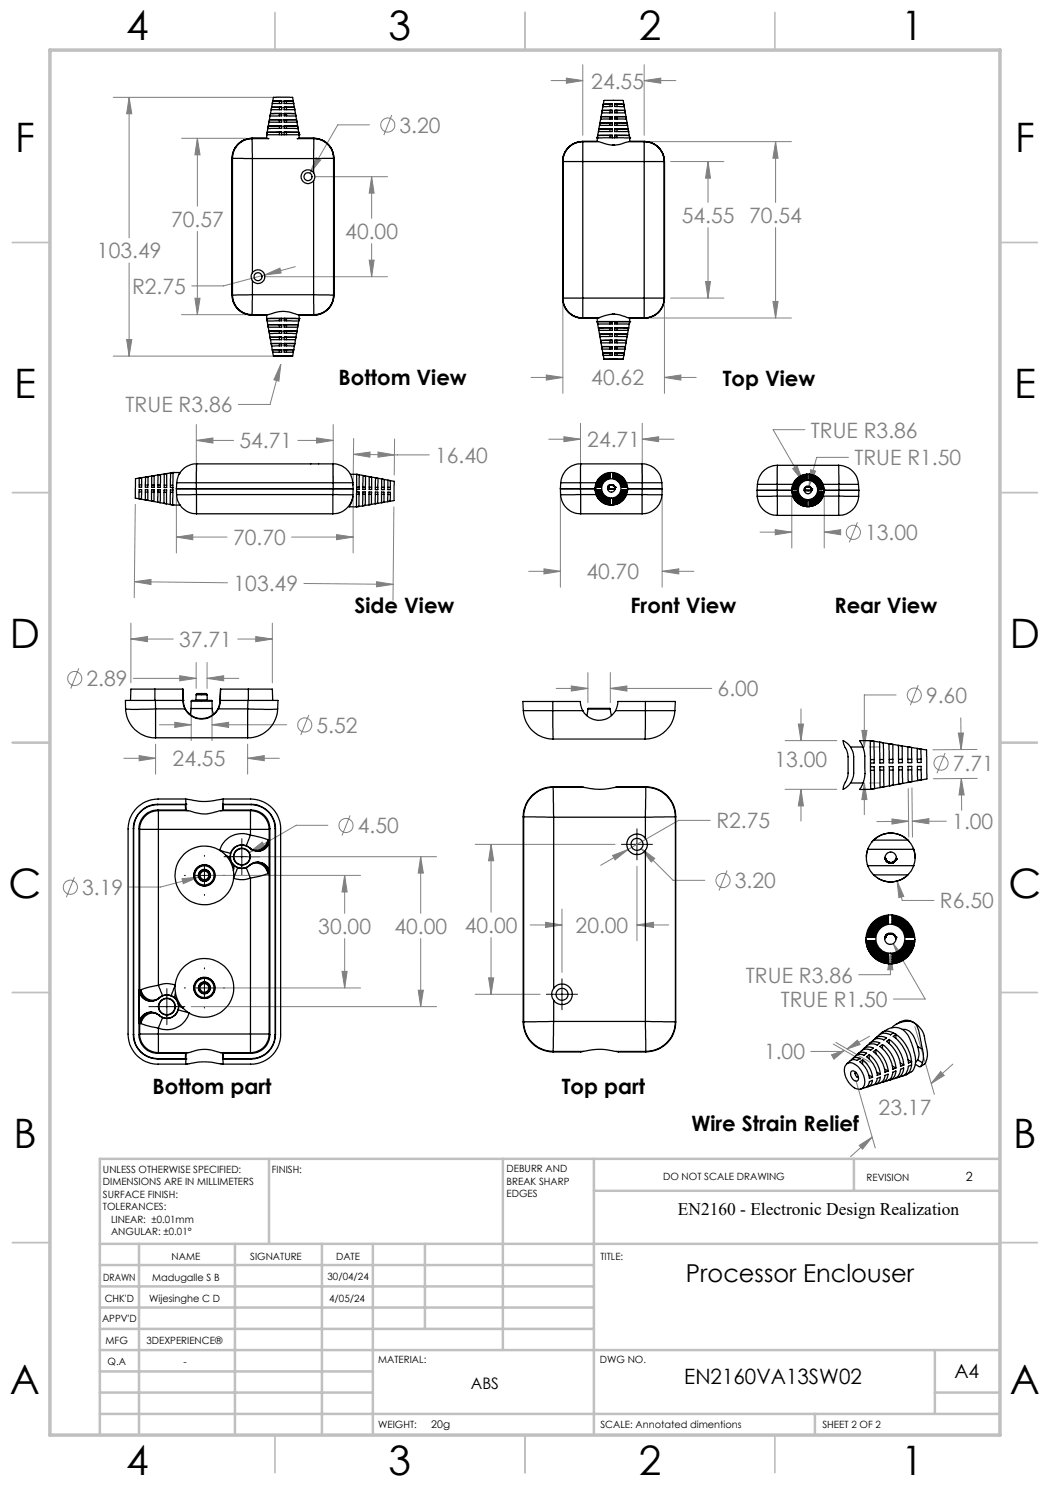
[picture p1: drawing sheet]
<svg xmlns="http://www.w3.org/2000/svg" width="210mm" height="297mm" viewBox="0 0 210 297" stroke-linecap="round" stroke-linejoin="round" font-family="sans-serif">
<defs><g id="words">
<g font-size="8.1">
<text x="25.2" y="8">4</text>
<text x="77.7" y="8">3</text>
<text x="127.7" y="8">2</text>
<text x="180.2" y="8">1</text>
<text x="3" y="30.4">F</text>
<text x="203" y="30.4">F</text>
<text x="2.8" y="79.6">E</text>
<text x="202.8" y="79.6">E</text>
<text x="2" y="129.6">D</text>
<text x="202" y="129.6">D</text>
<text x="1.7" y="179.6">C</text>
<text x="201.7" y="179.6">C</text>
<text x="2.7" y="229.6">B</text>
<text x="202.7" y="229.6">B</text>
<text x="2" y="278.9">A</text>
<text x="202" y="278.9">A</text>
<text x="25.2" y="295">4</text>
<text x="77.7" y="295">3</text>
<text x="127.7" y="295">2</text>
<text x="180.2" y="295">1</text>
</g>
<text font-size="4.9" x="137.2" y="256.4">Processor Enclouser</text>
<g font-size="4.2" fill="#808080">
<text x="118.3" y="17.7">24.55</text>
<text x="79.9" y="26.5">3.20</text>
<text x="34.2" y="45.3">70.57</text>
<text x="69.1" y="47.8">40.00</text>
<text x="136.3" y="44.6">54.55 70.54</text>
<text x="19.4" y="51.7">103.49</text>
<text x="26.4" y="58.8">R2.75</text>
<text x="118.3" y="77.1">40.62</text>
<text x="25.1" y="82.5">TRUE R3.86</text>
<text x="47.9" y="89.7">54.71</text>
<text x="117.5" y="89.4">24.71</text>
<text x="162.2" y="87.5">TRUE R3.86</text>
<text x="87" y="92.6">16.40</text>
<text x="170.9" y="93.1">TRUE R1.50</text>
<text x="46.6" y="109">70.70</text>
<text x="173" y="108">13.00</text>
<text x="46.7" y="118.2">103.49</text>
<text x="117.3" y="115.9">40.70</text>
<text x="35.8" y="129.4">37.71</text>
<text x="17.3" y="137.2">2.89</text>
<text x="143.5" y="139.3">6.00</text>
<text x="185.2" y="140.6">9.60</text>
<text x="63.3" y="146.5">5.52</text>
<text x="34.5" y="153.2">24.55</text>
<text x="154.9" y="153.3">13.00</text>
<text x="190.6" y="154.2">7.71</text>
<text x="71.5" y="166.6">4.50</text>
<text x="143.3" y="165.6">R2.75</text>
<text x="190.5" y="165.8">1.00</text>
<text x="16.4" y="179">3.19</text>
<text x="146.9" y="177.6">3.20</text>
<text x="188" y="181.7">R6.50</text>
<text x="63.7" y="186.8">30.00</text>
<text x="78.9" y="186.8">40.00</text>
<text x="93" y="186.6">40.00</text>
<text x="115.1" y="186.6">20.00</text>
<text x="149.2" y="196.5">TRUE R3.86</text>
<text x="156.2" y="201.4">TRUE R1.50</text>
<text x="152.8" y="211.9">1.00</text>
<text x="175.7" y="223.1">23.17</text>
</g>
<g font-size="4.2">
<text x="67.7" y="76.9">Bottom View</text>
<text x="144.5" y="77.1">Top View</text>
<text x="70.9" y="122.5">Side View</text>
<text x="126.1" y="122.5">Front View</text>
<text x="166.9" y="122.5">Rear View</text>
<text x="30.5" y="218.8">Bottom part</text>
<text x="112.3" y="218.8">Top part</text>
<text x="138.3" y="226.3">Wire Strain Relief</text>
<text x="136.9" y="276.8">EN2160VA13SW02</text>
</g>
<text font-size="3.9" x="190.9" y="275.5">A4</text>
<text font-size="3.5" x="135.6" y="242.9">EN2160 - Electronic Design Realization</text>
<text font-size="3.2" x="94.2" y="277.9">ABS</text>
<text font-size="2.5" x="193.2" y="236.1">2</text>
<text font-size="2.1" x="86.3" y="285.6">20g</text>
<g font-size="2">
<text x="20.6" y="234.6">UNLESS OTHERWISE SPECIFIED:</text>
<text x="20.6" y="237.1">DIMENSIONS ARE IN MILLIMETERS</text>
<text x="20.6" y="239.6">SURFACE FINISH:</text>
<text x="54.4" y="234.6">FINISH:</text>
<text x="101.3" y="234.5">DEBURR AND</text>
<text x="101.3" y="237">BREAK SHARP</text>
<text x="101.3" y="239.5">EDGES</text>
<text x="132.6" y="236">DO NOT SCALE DRAWING</text>
<text x="173.3" y="236.2">REVISION</text>
<text x="20.6" y="242.1">TOLERANCES:</text>
<text x="22.2" y="244.6">LINEAR: ±0.01mm</text>
<text x="22.2" y="247.1">ANGULAR: ±0.01°</text>
<text x="34.3" y="252">NAME</text>
<text x="50" y="251.9">SIGNATURE</text>
<text x="67.2" y="251.9">DATE</text>
<text x="120.1" y="251.9">TITLE:</text>
<text x="20.6" y="256.1">DRAWN</text>
<text x="30.4" y="256.1">Madugalle S B</text>
<text x="65.5" y="255.9">30/04/24</text>
<text x="20.9" y="260.3">CHK'D</text>
<text x="29.8" y="260.3">Wijesinghe C D</text>
<text x="65.8" y="260.3">4/05/24</text>
<text x="20.4" y="264.4">APPV'D</text>
<text x="21.1" y="268.8">MFG</text>
<text x="29.3" y="268.8">3DEXPERIENCE®</text>
<text x="21.5" y="273">Q.A</text>
<text x="36.7" y="273">-</text>
<text x="75.6" y="272.5">MATERIAL:</text>
<text x="120" y="272.5">DWG NO.</text>
<text x="75.6" y="285.5">WEIGHT:</text>
<text x="120.1" y="285.6">SCALE: Annotated dimentions</text>
<text x="164.5" y="285.6">SHEET 2 OF 2</text>
</g>
</g></defs>
<g fill="none" stroke="#808080" stroke-width=".2">
<path d="M22.6 19.5h33.5M25.8 19.5l.6 3.3h-1.1zM25.8 19.5v28.1M110.2 16.1h6.4M113.3 15.6l3.3 .5-3.3 .5zM116.6 12.9v14.2M128.8 16.1l3.4-.5v1zM128.8 12.9v14.2M128.8 16.1h6.4M36.3 27.7h12.8M39.5 27.7l.5 3.3h-1zM39.5 27.7v13.5"/>
<path d="M62.9 35.3h14.6M63.2 31.5l.9 .5-2.1 2.6zM73.9 25h-6.3l-5.6 9.6M74.3 35.3l.5 3.3h-1zM74.3 35.3v8.4M78.4 23l-1.6 4M130.1 28.3h28.2M134.1 32.3h10.7M141.6 32.3l.5 3.3h-1zM141.6 32.3v8.2M155.1 28.3l.5 3.3h-1zM155.1 28.3v12.2"/>
<path d="M25.8 52.6v18.6M39 59.7h1l-.5 3.2zM39.5 46.3v16.6M52.9 55.3h24.6M52.9 55l3.1-1.4 .2 1zM52.9 55l-8.2 2.2h-6.4M59.1 53.3l-6.2 1.7M73.8 52h1l-.5 3.3zM74.3 48.7v6.6M134.1 59.6h10.7M141.1 56.3h1l-.5 3.3zM141.6 45.5v14.1"/>
<path d="M155.1 45.5v18.1M22.6 71.2h32.7M25.3 67.9h1.1l-.6 3.3zM36.3 62.9h12.8M56.2 72.9l-.4 3.3-1-.3zM56.2 72.9l-2.2 8h-6.3M106.2 75.5h6.4M109.3 75l3.3 .5-3.3 .5zM112.6 60.9v17.8M130.1 63.6h28.2M132.9 75.5l3.3-.5v1zM132.9 60.9v17.8"/>
<path d="M132.9 75.5h6.3M154.6 60.3h1l-.5 3.3zM35.3 99v11.6M39.3 88.1l3.3-.5v1zM39.3 84.9v11.6M39.3 88.1h7.4M59.6 88.1h7M63.3 87.6l3.3 .5-3.3 .5zM66.6 84.9v11.6M70.6 99v11.6M70.7 90.9l3.3-.5v1zM70.7 90.9l8.2 .1"/>
<path d="M70.7 87.7l-.1 8.8M75.6 90.4l3.3 .6-3.3 .4zM78.9 91h7M78.9 87.8l-.1 7.2M109.7 87.8h6.4M112.1 99v18.4M112.8 87.3l3.3 .5-3.3 .5zM116.1 84.7v11.8M128.4 87.8l3.3-.5v1zM128.4 84.7v11.8M128.4 87.8h6.4M132.4 99v18.4"/>
<path d="M158.4 99.3v10.3M158.5 93.7l.9-.5 1.2 3.1zM161 85.9h-6.4l6 10.4M162.1 93.9l1 .3-1.3 3.1zM164.9 99.3v10.3M169.7 91.5h-6.4l-1.5 5.8M26.9 116.3l3.3-.4v1zM26.9 116.3l18.6 .3M27.1 100.9l-.3 18.6M35.3 107.4l3.3-.5v1zM35.3 107.4h10.1M58.3 107.4h12.3"/>
<path d="M60.8 116.7l17.8 .2M67.3 106.9l3.3 .5-3.3 .5zM75.3 116.3l3.3 .6-3.3 .5zM78.8 101.4l-.2 18.6M105.7 114.3h6.4M108.8 113.8l3.3 .5-3.3 .5zM132.4 114.3l3.3-.5v1zM132.4 114.3h6.4M152 106.4h6.4M155 105.9l3.4 .5-3.4 .6zM164.9 106.4l3.2-.5v1.1zM164.9 106.4h2.1"/>
<path d="M171.5 104.5l-1.6 4M15.8 133.7l-1.7 4M26.2 127.8l3.3-.5v1zM26.2 124.6v12M26.2 127.8h8.4M26.7 135.7h12.5M35.9 135.1l3.3 .6-3.3 .5zM39.2 132.5v5.2M41.4 135.7l3.3-.6v1.1zM41.4 132.5v5.2M41.4 135.7h6.4M47.6 127.8h6.9"/>
<path d="M51.2 127.3l3.3 .5-3.3 .5zM54.5 124.6v12M111.2 137.7h6.4M114.3 137.2l3.3 .5-3.3 .5zM117.6 134.5v6M122.1 137.7l3.3-.5v1zM122.1 134.5v6M122.1 137.7h20.2M179.2 139h-6.3v10.4M183.7 137l-1.6 4M24.8 151.7h6.3M27.8 151.1l3.3 .6-3.3 .4z"/>
<path d="M31.1 148.8v6M31.9 145h6.3M35 144.5l3.2 .5-3.2 .5zM38.2 141.5v6.6M42.4 145l3.3-.5v1zM42.4 141.5v6.6M42.4 145h14.9M49.5 151.7l3.3-.6v1zM49.5 148.8v6M49.5 151.7h6.4M61.8 143l-1.7 4M157 148.1h10.4"/>
<path d="M157 157.9h10.4M159.7 144.8h1l-.5 3.3zM160.2 157.9l.5 3.3h-1zM160.2 141.8v6.3M160.2 157.9v6.3M172.4 146.1h1l-.5 3.3zM172.9 156.6l.5 3.3h-1zM172.9 156.6v6.3M173.8 149.4h2.2M173.9 156.6h2.1M181.6 157.7l.2 9.7M182.4 157.6l.1 9.8"/>
<path d="M189 150.6l-1.6 4.1M191.7 146.6h1l-.5 3.3zM192.2 143.6v6.3M192.3 155.7l.5 3.3h-1zM192.3 155.7v6.4M195.4 149.9l-8.8 .1M195.4 155.7h-8.7M14.9 175.4l-1.6 4.1M36.4 175.8l3.3-.4-3 1.3zM39.7 175.4l-7.6 2h-6.3M42.2 175.1h29.9M49.6 171.3h37.7"/>
<path d="M49.8 170.5l2.7-2.1 .5 .9zM65.6 165.1h-6.4l-9.4 5.4M68.9 175.1l.5 3.3h-1zM68.9 175.1v7.6M70 163.1l-1.6 4M84.1 171.3l.6 3.3h-1.1zM84.1 171.3v11.4M95 168.9h28M98.2 168.9l.5 3.3h-1zM98.2 168.9v13.6M122.5 171.1l3.1-1.2-2.6 2.1zM127.4 173.2v15"/>
<path d="M128.3 169.7l2.7 2-.8 .7zM128.3 169.7l6.3 6.4h6.4M142.1 164.1h-6.4l-15.6 9M145.4 174.1l-1.6 4M174.1 174.2a4.9 4.9 0 0 0 7.7 .6M178.4 163.8l3.3 .4-3.3 .6zM179.4 176.2l1.4 3.1-1 .2zM179.4 176.2l1 3.9h6.4M181.7 164.2l-6.3 .1M182.5 164.2l3.3-.5v1zM182.5 164.2h6.8M42.2 197.6h29.9"/>
<path d="M68.4 194.3h1l-.5 3.3zM68.9 187.7v9.9M83.6 198h1.1l-.6 3.3zM84.1 187.7v13.6M95 198.9h13M97.7 195.6h1l-.5 3.3zM98.2 187.5v11.4M106 185h6.4M109.1 184.5l3.3 .5-3.3 .5zM112.4 181.8v12.7M127.4 185l3.3-.5v1zM127.4 185h6.3"/>
<path d="M178.1 190.6l.5 3.4h-1zM178.1 190.6v4.3h-6.4M178.6 188.7l2.1 2.6-.9 .5zM178.6 188.7l6.4 11.1h-6.3M38.2 201.3h49.1M166.3 211l2.6-.9-2.1 1.7zM166.7 208.8l6.8 3.9M167.2 208.5l6.8 3.9M168.9 210.1l-.4 .2h-6.3M169.4 209.8l2.1-1.8 .5 .9zM171.2 216l3.8 13.6M173.9 207.3l-4.5 2.5"/>
<path d="M183 205.3l3.9 13.6M188.1 214.3l.7 .8-2.6 1.6zM190.6 212.8l-4.4 3.9M171.8 229.1l2.6-1.7-1.9 2.4zM174.4 227.4l-4.3 3.9"/>
<circle cx="77.6" cy="25" r="1.4"/>
<circle cx="170.7" cy="106.5" r="1.41"/>
<circle cx="15" cy="135.7" r="1.41"/>
<circle cx="182.8" cy="139" r="1.41"/>
<circle cx="61" cy="145" r="1.41"/>
<circle cx="188.2" cy="152.6" r="1.41"/>
<circle cx="14.1" cy="177.5" r="1.41"/>
<circle cx="69.2" cy="165.1" r="1.41"/>
<circle cx="144.6" cy="176.1" r="1.41"/>
</g>
<g fill="none" stroke="#000" stroke-width=".2">
<path d="M36.9 175.1h.2M39 175.1h3.8M40.9 171.1v.2M40.9 173.2v3.8M40.9 178.9v.2M44.7 175.1h.2M44.8 171.3h7.2M48.4 167.7v7.2M124.3 168.9h6.2M127.4 165.8v6.2M33.4 197.7v7.2M36.9 197.6h.2"/>
<path d="M39 197.6h3.8M40.9 193.6v.2M40.9 195.7v3.8M44.7 197.6h.2M109.3 198.9h6.2M112.4 195.8v6.2M29.8 201.3h7.2M40.9 201.4v.2"/>
</g>
<g fill="none" stroke="#c0c0c0" stroke-width=".35">
<path d="M55 2.5v7.5M105 2.5v7.5M155 2.5v7.5M2.5 48.5h7.5M200 48.5h7.5M2.5 98.5h7.5M200 98.5h7.5M2.5 148.5h7.5M200 148.5h7.5M2.5 198.5h7.5M200 198.5h7.5M2.5 248.5h7.5"/>
<path d="M200 248.5h7.5M55 287v7.5M105 287v7.5M155 287v7.5"/>
</g>
<g fill="none" stroke="#c0c0c0" stroke-width=".5">
<path d="M53.8 231.8v17M100.6 231.8v38.2M118.8 231.8v55.2M118.8 238.2h81.2M170.8 231.8v6.4M200 231.8h-180v55.2M20 248.8h180M20 257.3h98.8M20 253h98.8M27.8 248.8v38.2M47 248.8v38.2M64.4 248.8v38.2"/>
<path d="M74.6 248.8v38.2M85 248.8v17M20 265.8h98.8M20 261.5h98.8M20 278.5h54.6M20 274.3h54.6M20 270h180M187 278.5h13M187 270v12.8M20 282.8h180M163 282.8v4.2"/>
</g>
<path d="M10 10h190v277h-190z" fill="none" stroke="#c0c0c0" stroke-width=".7"/>
<path d="M27.8 151.1l3.3 .6-3.3 .4zM49.5 151.7l3.3-.6v1zM51.2 127.3l3.3 .5-3.3 .5zM26.2 127.8l3.3-.5v1zM35.9 135.1l3.3 .6-3.3 .5zM41.4 135.7l3.3-.6v1.1zM35 144.5l3.2 .5-3.2 .5zM42.4 145l3.3-.5v1zM25.8 19.5l.6 3.3h-1.1zM25.3 67.9h1.1l-.6 3.3zM39.5 27.7l.5 3.3h-1zM39 59.7h1l-.5 3.2zM63.2 31.5l-1.2 3.1 2.1-2.6zM52.9 55l3.3-.4-.2-1zM74.3 35.3l.5 3.3h-1zM73.8 52h1l-.5 3.3zM56.2 72.9l-1.4 3 1 .3zM39.3 88.1l3.3-.5v1zM63.3 87.6l3.3 .5-3.3 .5zM35.3 107.4l3.3-.5v1zM67.3 106.9l3.3 .5-3.3 .5zM70.7 90.9l3.3-.5v1zM75.6 90.4l3.3 .6-3.3 .4zM26.9 116.3l3.3-.4v1zM75.3 116.3l3.3 .6-3.3 .5zM154.6 60.3h1l-.5 3.3zM155.1 28.3l.5 3.3h-1zM141.6 32.3l.5 3.3h-1zM141.1 56.3h1l-.5 3.3zM128.8 16.1l3.4-.5v1zM113.3 15.6l3.3 .5-3.3 .5zM109.3 75l3.3 .5-3.3 .5zM132.9 75.5l3.3-.5v1zM108.8 113.8l3.3 .5-3.3 .5zM132.4 114.3l3.3-.5v1zM112.8 87.3l3.3 .5-3.3 .5zM128.4 87.8l3.3-.5v1zM155 105.9l3.4 .5-3.4 .6zM164.9 106.4l3.2-.5v1.1zM162.1 93.9l-.3 3.4 1.3-3.1zM158.5 93.7l2.1 2.6-1.2-3.1zM68.9 175.1l.5 3.3h-1zM68.4 194.3h1l-.5 3.3zM84.1 171.3l.6 3.3h-1.1zM83.6 198h1.1l-.6 3.3zM49.8 170.5l3.2-1.2-.5-.9zM36.4 175.8l.3 .9 3-1.3zM122.5 171.1l.5 .9 2.6-2.1zM128.3 169.7l1.9 2.7 .8-.7zM109.1 184.5l3.3 .5-3.3 .5zM127.4 185l3.3-.5v1zM98.2 168.9l.5 3.3h-1zM97.7 195.6h1l-.5 3.3zM114.3 137.2l3.3 .5-3.3 .5zM122.1 137.7l3.3-.5v1zM159.7 144.8h1l-.5 3.3zM160.2 157.9l.5 3.3h-1zM172.4 146.1h1l-.5 3.3zM172.9 156.6l.5 3.3h-1zM192.3 155.7l.5 3.3h-1zM191.7 146.6h1l-.5 3.3zM178.4 163.8l3.3 .4-3.3 .6zM182.5 164.2l3.3-.5v1zM179.4 176.2l.4 3.3 1-.2zM178.6 188.7l1.2 3.1 .9-.5zM178.1 190.6l-.5 3.4h1zM188.1 214.3l.7 .8-2.6 1.6zM171.8 229.1l2.6-1.7-1.9 2.4zM169.4 209.8l2.1-1.8 .5 .9zM166.3 211l2.6-.9-2.1 1.7z" fill="#808080"/>
<g fill="none" stroke="#000" stroke-width=".25">
<path d="M46.4 31.7h.1M46.4 31.7v27.3M46.5 31.7h4M46.5 31.7v27.3M50.4 27.7l.1 4M50.4 27.7a3.9 3.9 0 0 0-3.9 4M50.4 27.7a4 4 0 0 0-4 4M50.4 27.7h.1M50.4 27.7h3M50.5 31.7v22.8M50.5 31.7h12.2M53.3 26.9h.1"/>
<path d="M53.3 26.9l1.4-7.4 .7-.1 3.1 .1 1.3 7.4M53.3 26.9v.8M53.4 26.9h2.9M53.4 26.5l2.9-.1v.5M53.4 26.5v.4M53.4 26.5h2.5M53.6 27.7h.2h-3.4M53.7 25.2h2.2M53.9 24l-.1 .5 2.5-.1v-.4M53.9 24h2.4M53.9 24h2M54.1 22.7h1.8"/>
<path d="M54.3 21.4v.6l2-.1v-.5M54.3 21.4h2M54.3 21.4h1.6M54.5 20.2v.5h1.8v-.5M54.5 20.2h1.8M54.5 20.2h1.4M55.9 26.5h.4M55.9 20.2h.4M55.9 24h.4h-.4M55.9 25.3h.4M55.9 21.5h.4zM55.9 22.8h.4"/>
<path d="M55.9 25.2h.4M55.9 24h.4M55.9 22.7h.4M55.9 21.4h.4M55.9 20.2v.5M55.9 21.4v.5M55.9 22.7v.5M55.9 24v.4M55.9 25.2v.5M55.9 26.5v.4M56.3 26.9h.5M56.3 22.7v.5h-.9h-1.4l.1-.5"/>
<path d="M56.3 22.7h-2.2M56.3 25.2v.5h-2.7l.1-.5M56.3 25.2h-2.6M56.8 26.9h3M56.8 22.8h.5M56.8 21.5h.5zM56.8 25.3h.5M56.8 20.2h.5M56.8 26.5h.5M56.8 25.2v.5h2.8l-.1-.5M56.8 25.2h2.7M56.8 22.7v.5h1h1.4l-.1-.5"/>
<path d="M56.8 22.7h2.3M56.8 24v.4l2.6 .1-.1-.5M56.8 24h2.5M56.8 20.2v.5h1.9l-.1-.5M56.8 20.2h1.8M56.8 21.4v.5l2.1 .1v-.6M56.8 21.4h2.1M56.8 26.5h.5zM56.8 25.2h.5M56.8 24h.5M56.8 22.7h.5M56.8 21.4h.5"/>
<path d="M57.3 24h-.5h.5M57.3 26.5h2.5M57.3 25.2h2.2M57.3 24h2M57.3 22.7h1.8M57.3 21.4h1.6M57.3 20.2h1.3M57.3 20.2v.5M57.3 21.4v.5M57.3 22.7v.5M57.3 24v.4M57.3 25.2v.5"/>
<path d="M57.3 26.5v.4M59.4 27.7h3.4M59.6 27.7h.1M59.6 27.7h-.1M59.8 26.5l-3-.1v.5M59.8 26.5v.4M59.8 26.9h.1M59.8 26.9v.8h3M62.7 34.5a1.38 1.38 0 0 0-2-.2 1.38 1.38 0 0 0 0 2.1 1.38 1.38 0 0 0 2-.3M62.7 34.5l.3 .8-.3 .8M62.7 31.7v2.8M62.7 36.1v22.8"/>
<path d="M62.8 27.7l-.1 4M62.8 27.7a4 4 0 0 1 3.9 4M62.8 27.7a4 4 0 0 1 4 4M62.8 27.7h.1M66.7 31.7h-4M66.7 31.7h.1M66.7 31.7v27.3M66.8 31.7v27.3M112.5 32.3v27.4M112.5 32.3h.1M112.6 32.3h4M116.5 28.3h3.2l2.8 .7"/>
<path d="M116.5 28.3a4 4 0 0 0-4 4M116.5 28.3h.1M116.6 28.3v4M116.6 28.3a4 4 0 0 0-4 4M116.6 32.3v27.3M116.6 32.3h12.2M119.5 27.6h.1M119.5 27.6l1.4-7.5h3.7l1.3 7.5M119.5 27.6v.7M119.6 27.1h2.8v.4M119.6 27.1l-.1 .5M119.6 27.1h2.4"/>
<path d="M119.8 25.8l-.1 .5h2.7v-.5M119.8 25.8h2.6M119.8 25.8h2.2M120 24.6l2.4-.1v.6h-2.5zM120 24.6h2M120.2 23.4l2.2-.1v.5h-2.3zM120.2 23.4h1.8M120.4 22.1l-.1 .5h2.1v-.5M120.4 22.1h2M120.4 22.1h1.6M120.6 20.8h1.8v.5h-1.8zM120.6 20.8h1.4"/>
<path d="M122 27.1h.4M122 25.9h.4zM122 23.4h.4zM122 24.6h.4zM122 20.8h.4zM122 22.1h.4M122 25.8h.4M122 20.8v.5M122 22.1v.5M122 23.4v.4M122 24.6v.5M122 25.8v.5"/>
<path d="M122 27.1v.4M122.4 27.5l-2.9 .1M122.4 27.5h.5M122.5 29h.4M122.9 27.5l3 .1M122.9 23.4h.5zM122.9 22.1h.5M122.9 25.9h.5zM122.9 24.6h.5zM122.9 20.8h.5zM122.9 27.1h.5M122.9 20.8h1.8l.1 .5h-1.9z"/>
<path d="M122.9 24.5l2.5 .1 .1 .5h-2.6zM122.9 25.8v.5h2.8l-.1-.5M122.9 25.8h2.7M122.9 22.1v.5h2.2l-.1-.5M122.9 22.1h2.1M122.9 23.3h2.2l.1 .1 .1 .4h-2.4zM122.9 25.8h.5M123.4 20.8v.5M123.4 22.1v.5M123.4 23.4v.4M123.4 24.6v.5M123.4 25.8v.5"/>
<path d="M123.4 27.1v.4M123.4 27.1h2.5M123.4 25.8h2.2M123.4 24.6h2M123.4 23.4h1.8M123.4 22.1h1.6M123.4 20.8h1.3M125.9 27.1h-3v.4M125.9 27.1v.5M125.9 27.6h.1M125.9 27.6v.7M128.8 32.3h4.1"/>
<path d="M128.8 28.3v4M128.8 28.3a4 4 0 0 1 4.1 4M128.8 32.3v27.3M128.9 28.3h-3.1l-1.9 .6-1 .1M128.9 28.3a4 4 0 0 1 4 4M128.9 28.3h-.1M132.9 32.3v27.3M132.9 32.3v27.4M132.9 32.3h.1M46.4 59a4 4 0 0 0 4 4M46.4 59h.1M46.5 59a3.9 3.9 0 0 0 3.9 3.9"/>
<path d="M50.5 54.5a1.36 1.36 0 0 1 2-.2 1.36 1.36 0 0 1 0 2 1.36 1.36 0 0 1-2-.2M50.5 58.9l-.1 4M50.5 58.9l-4 .1M50.5 54.5l-.3 .7 .3 .9M50.5 56.1v2.8M50.5 58.9h12.2M62.7 58.9l.1 4M62.7 58.9l4 .1M66.7 59a3.9 3.9 0 0 1-3.9 3.9M66.7 59h.1M66.8 59a4 4 0 0 1-4 4M112.5 59.7a4 4 0 0 0 4 3.9"/>
<path d="M112.6 59.6h4M112.6 59.6a4 4 0 0 0 4 4M112.6 59.6l-.1 .1M116.6 59.6v4M116.6 59.6h12.2M128.8 59.6h4.1M128.8 59.6v4M132.9 59.6a4.1 4.1 0 0 1-4.1 4M132.9 59.6v.1M132.9 59.7a4 4 0 0 1-4 3.9M50.4 62.9h3.4a6.8 6.8 0 0 1 5.8 0h3.2M50.4 63h2.9v.7"/>
<path d="M50.4 62.9v.1M53.3 63.7l1.4 7.5M53.3 63.7h2.6M53.4 63.7h2.9v.5h-2.9zM53.6 64.9h2.7M53.6 64.9l.1 .6 2.6-.1v-.5M53.6 64.9h2.3M53.8 66.2h2.1M54 67.4h2.3M54 67.4l.1 .5h2.2v-.5M54 67.4h1.9M54.3 68.7h1.6"/>
<path d="M54.5 70h1.8M54.5 70v.4h1.8v-.4M54.5 70h1.4M54.7 71.2h3.8zM55.8 71.2h1.6zM55.9 63.7h.4M55.9 67.4l.4 .1h-.4M55.9 68.7h.4M55.9 65h.4zM55.9 66.2h.4M55.9 70h.4M55.9 64.9h.4"/>
<path d="M55.9 67.4h.4M55.9 63.7v.5M55.9 64.9v.5M55.9 66.2v.5M55.9 67.4v.5M55.9 68.7v.5M55.9 70v.4M56.3 63.7h.5M56.3 66.2h-2.5M56.3 66.2v.5h-1.7h-.7l-.1-.5M56.3 68.7h-2M56.3 68.7v.5h-1.5h-.5v-.5"/>
<path d="M56.8 63.7h3M56.8 63.7h.5M56.8 67.4h2.4M56.8 67.4v.5h2.3l.1-.5M56.8 68.7h2.1M56.8 68.7v.5h1.6h.5v-.5M56.8 64.9h2.8M56.8 64.9v.5l2.7 .1 .1-.6M56.8 66.2h2.6M56.8 66.2v.5h1.8h.7l.1-.5M56.8 70h1.9M56.8 70v.4h1.8l.1-.4"/>
<path d="M56.8 63.7v.5h1.8h1.2v-.5M56.8 70h.5M56.8 66.2h.5M56.8 65h.5zM56.8 68.7h.5M56.8 63.7h.5zM56.8 64.9h.5M56.8 67.4h.5M57.3 67.4l-.5 .1h.5M57.3 63.7v.5M57.3 64.9v.5M57.3 66.2v.5"/>
<path d="M57.3 67.4v.5M57.3 68.7v.5M57.3 70v.4M57.3 63.7h2.5M57.3 64.9h2.3M57.3 66.2h2.1M57.3 67.4h1.9M57.3 68.7h1.6M57.3 70h1.4M59.8 63.7h.1M59.8 63.7l-1.3 7.5M62.8 63h-3v.7"/>
<path d="M62.8 62.9v.1M116.5 63.6h3v.7M116.6 63.6h-.1M116.6 63.6h3M119.5 64.3h.1M119.5 64.3l1.3 7.5M119.5 64.3h2.5M119.7 63.6h.1M119.7 65.6l2.7-.1v.6h-2.6zM119.7 65.6h2.3M119.9 66.8h2.1M120.1 68.1l2.3-.1v.6h-2.2z"/>
<path d="M120.1 68.1h1.9M120.3 69.3h2.1M120.3 69.3l.1 .5h2v-.5M120.3 69.3h1.7M120.6 70.6h1.8v.4l-1.8 .1zM120.6 70.6h1.4M120.8 71.8h3.8zM122 71.8h1.4zM122 64.4h.4M122 68.1h.4zM122 69.4h.4zM122 65.6h.4z"/>
<path d="M122 66.8h.4zM122 70.6h.4zM122 64.3h.4M122 69.3h.4M122 64.3v.5M122 65.6v.5M122 66.8v.5M122 68.1v.5M122 69.3v.5M122 70.6v.5M122.4 64.3h.5M122.4 64.3h-2.9"/>
<path d="M122.4 64.3v.5h-2.6h-.2l-.1-.5M122.4 66.8h-2.5M122.4 66.8v.5h-2.2h-.2l-.1-.5M122.4 66.8h-.4M122.5 62.8h.4M122.5 62.8l-2.8 .8M122.9 62.8l1.1 .2 1.8 .6M122.9 64.4h.5M122.9 64.3h3M122.9 68l2.4 .1-.1 .5h-2.3zM122.9 69.3h2.2M122.9 69.3v.5h2.1l.1-.5"/>
<path d="M122.9 65.5l2.8 .1-.1 .5h-2.7zM122.9 66.8h2.6M122.9 66.8v.5h2.4h.1l.1-.5M122.9 70.6h1.9l-.1 .5h-1.4l-.4-.1zM122.9 64.3v.5h2.7h.3v-.5M122.9 65.6h.5zM122.9 68.1h.5zM122.9 66.8h.5zM122.9 70.6h.5zM122.9 69.4h.5zM122.9 64.3h.5M122.9 66.8h.5"/>
<path d="M122.9 69.3h.5M123.4 64.3h2.5M123.4 65.6h2.3M123.4 66.8h2.1M123.4 68.1h1.9M123.4 69.3h1.7M123.4 70.6h1.4M123.4 64.3v.5M123.4 65.6v.5M123.4 66.8v.5M123.4 68.1v.5M123.4 69.3v.5"/>
<path d="M123.4 70.6v.5M125.8 63.6h.1M125.9 63.6h2.9M125.9 64.3h.1M125.9 64.3l-1.3 7.5M128.8 63.6h.1M128.9 63.6h-3v.7M27.8 95.6h.5v1.8h-.5zM27.8 97.9h.5v1.9l-.5-.1zM27.8 98.4h.5M27.8 97h.5M29.1 98h.5v2h-.6z"/>
<path d="M29.1 98.4h.5M29.1 97h.5M29.1 95.4h.5v2.1l-.5-.1zM30.3 98.4h.5M30.3 95.2l.5-.1v2.4h-.5zM30.3 98h.5v2.3l-.5-.1zM30.3 97h.5M31.6 98h.5l-.1 2.5-.5-.1zM31.6 98.4h.5M31.6 97h.5M31.6 95l.5-.1v2.6h-.5zM32.8 98h.5v2.7h-.5z"/>
<path d="M32.8 98.5h.5M32.8 94.8l.5-.1v2.8h-.5zM32.8 97h.5M34.1 97h.5M34.1 98.5h.5M34.6 97.5v.5M34.6 98l-.1 3M34.6 98h-.5l-.1 1.1v1.8l.5 .1M34.6 94.5v3M34.6 94.5h.1M34.6 94.5l-7.5 1.2v2v1.9l7.4 1.4M34.6 94.5l-.5 .1v1.2v1.7h.5"/>
<path d="M34.6 94.5h1.4M35.3 97.8h4M35.3 97.8v1.1M35.3 98.9h4M35.3 98.9a4 4 0 0 0 4 3.9M35.3 96.6h4M35.3 96.6v1.2M36 94.5l-.2 .3M39.3 96.6v1.2M39.3 96.6h27.3M39.3 97.8h27.3M39.3 97.8v1.1"/>
<path d="M39.3 98.9v3.9M39.3 98.9h27.3M39.3 92.8v3.8M39.3 92.8h27.3M39.3 92.8a3.9 3.9 0 0 0-4 3.8M66.6 92.8v3.8M66.6 92.8a4 4 0 0 1 4 3.8M66.6 98.9h4M66.6 98.9v3.9M66.6 96.6h4M66.6 97.8h4M66.6 96.6v1.2"/>
<path d="M66.6 97.8v1.1M70.1 94.9h1.3M70.6 99.3l-.2 .9-.6 1.1 1.5 .1M70.6 96.8v.2M70.6 96.5v.1M70.6 99.2v.1M70.6 96.6v1.2M70.6 98.9a4 4 0 0 1-4 3.9M70.6 97.8v1.1M71.3 98.8h.5M71.3 98.4h.5v.7v2.2h-.5M71.3 97.9v.5"/>
<path d="M71.3 98.4v2.9M71.3 97.4h.5M71.4 94.9l7.4 1.4v.6v3.2l-7.5 1.3M71.4 94.9l.5 .1v.4l-.1 2.5h-.5M71.4 94.9h.1M71.4 94.9l-.1 3M72.6 98.4h.5v2.2l-.1 .5-.5 .1zM72.6 98.8h.5M72.6 97.4h.5M72.6 95.1l.5 .1v2.7h-.5zM73.8 98.4h.5v2.5l-.5 .1zM73.8 98.8h.5"/>
<path d="M73.8 95.4l.5 .1v2.4h-.5zM73.8 97.4h.5M75.1 98.4h.5v1.6l-.1 .6-.5 .1zM75.1 98.9h.5M75.1 97.5h.5M75.1 95.6l.5 .1v2.2h-.5zM76.3 98.4h.5v2l-.5 .1zM76.3 98.9h.5M76.3 95.8l.5 .1v2h-.5zM76.3 97.5h.5M77.6 98.4l.5 .1v1.1l-.1 .6-.5 .1zM77.6 96.1l.5 .1v1.7h-.5z"/>
<path d="M77.6 98.9h.5M77.6 97.5h.5M112.1 97.8h4M112.1 97.8v1.1M112.1 98.9h4M112.1 98.9a4 4 0 0 0 4 3.9M112.1 96.6h4M112.1 96.6v1.2M116.1 96.6h3.1M116.1 97.8h2.9M116.1 96.6v1.2M116.1 97.8v1.1"/>
<path d="M116.1 98.9h3.1l.3 .5a3.2 3.2 0 0 0 2.5 1.6M116.1 92.8v3.8M116.1 92.8a4 4 0 0 0-4 3.8M116.1 98.9v3.9M116.1 92.8h12.3M119 97.8h.1M119 98a3.4 3.4 0 0 0 3 2.9v.1M119 97.5v.5M119 98a3.3 3.3 0 0 0 3 3M119.2 98h.1a3.1 3.1 0 0 0 2.7 2.7 3.1 3.1 0 0 1-2.8-2.7zM119.5 98h.1a2.74 2.74 0 0 0 2.4 2.4v.1a2.86 2.86 0 0 1-2.5-2.5zM119.7 98a2.68 2.68 0 0 0 2.3 2.2v.1a2.55 2.55 0 0 1-2.3-2.3z"/>
<path d="M119.9 98a2.74 2.74 0 0 0 2.1 2 2.32 2.32 0 0 1-2.1-2zM120.1 97.9h.1a2 2 0 0 0 1.8 1.8v.1a2.23 2.23 0 0 1-1.9-1.9zM120.2 95.9l.8-.7 1-.3a2.91 2.91 0 0 0-2.4 2.6h-.1l.1-.7zM120.4 95.4l.9-.5 .7-.2v.1a2.92 2.92 0 0 0-2.7 2.7h-.1l.3-1zM120.5 95.8l.9-.5 .6-.2a2.95 2.95 0 0 0-2.3 2.4l.2-.9zM120.6 96l.8-.5 .6-.1a2.72 2.72 0 0 0-2.1 2.1l.2-.7zM120.9 96.1l1.1-.5a2.3 2.3 0 0 0-1.8 1.8h-.1l.2-.6zM121.5 97.8h1.5M121.5 97.9h1.5M121.6 97.5h.1M121.7 97.3a.77 .77 0 0 1 .8-.2 .77 .77 0 0 1 .5 .6h-1.5zM122 94.5v.1a3.3 3.3 0 0 0-3 2.9"/>
<path d="M122 94.5h.5M122 97l-.4 .5M122 97h.1M122 97l-.4 .4M122 94.5a3.3 3.3 0 0 0-3 3M122.5 95.1a2.63 2.63 0 0 1 2.3 2.4h-.1a2.68 2.68 0 0 0-2.2-2.4zM122.5 95.4a2.32 2.32 0 0 1 2.1 2.1 2.74 2.74 0 0 0-2.1-2.1zM122.5 94.7a3.1 3.1 0 0 1 2.8 2.8 3.1 3.1 0 0 0-2.8-2.7zM122.5 94.9a2.88 2.88 0 0 1 2.6 2.6 3.1 3.1 0 0 0-2.6-2.6zM122.5 95.6a2.14 2.14 0 0 1 1.9 1.8 2.5 2.5 0 0 0-1.9-1.8zM122.5 94.5v.1a3.2 3.2 0 0 1 2.9 2.9h.1M122.5 99.7a2.3 2.3 0 0 0 1.9-1.8 2.13 2.13 0 0 1-1.9 1.9z"/>
<path d="M122.5 100a2.55 2.55 0 0 0 2.1-2 2.33 2.33 0 0 1-2.1 2zM122.5 97h.1M122.5 97l.5 .5M122.5 97l.5 .4M122.5 94.5a3.3 3.3 0 0 1 3 3M123 97.5h.1M125.3 96.6h3.1M125.5 97.8h.1M125.5 98h-.1a3.2 3.2 0 0 1-2.9 2.9v.1M125.5 97.5v.5M125.5 98a3.3 3.3 0 0 1-3 3M125.5 97.8h2.9"/>
<path d="M128.4 92.8v3.8M128.4 92.8a3.9 3.9 0 0 1 4 3.8M128.4 98.9h-3.1a3.2 3.2 0 0 1-2.8 2.1M128.4 98.9h4M128.4 98.9v3.9M128.4 97.8h4M128.4 96.6h4M128.4 96.6v1.2M128.4 97.8v1.1M132.4 96.6v1.2M132.4 98.9a4 4 0 0 1-4 3.9M132.4 97.8v1.1"/>
<path d="M151.4 98.1h4M151.4 98.1v1.1M151.4 99.2h4.1M151.4 99.2a4 4 0 0 0 4.1 3.9M151.5 96.9h3.9M151.5 96.9l-.1 1.2M155.4 96.9v1.2M155.4 98.1h3M155.4 98.1l.1 1.1M155.4 96.9h3.2M155.5 99.2h3l.3 .5a3.1 3.1 0 0 0 2.6 1.6M155.5 93.1l-.1 3.8"/>
<path d="M155.5 93.1a4.1 4.1 0 0 0-4 3.8M155.5 99.2v3.9M155.5 93.1h12.2M158.4 98.1h.1M158.4 98.3a3.4 3.4 0 0 0 3 2.9v.1M158.4 97.8v.5M158.4 98.3a3.2 3.2 0 0 0 3 3M158.6 98.3h.1a3.2 3.2 0 0 0 2.7 2.8 3.1 3.1 0 0 1-2.8-2.8zM158.8 98.3h.1a2.74 2.74 0 0 0 2.5 2.4v.2a2.86 2.86 0 0 1-2.6-2.6zM159 98.3a2.58 2.58 0 0 0 2.4 2.2v.1a2.55 2.55 0 0 1-2.4-2.3zM159.2 98.3a2.74 2.74 0 0 0 2.2 2.1 2.32 2.32 0 0 1-2.2-2.1zM159.5 98.2h.1a2 2 0 0 0 1.8 1.8v.2a2.23 2.23 0 0 1-1.9-2z"/>
<path d="M159.5 96.2l.8-.7 1.1-.3a2.91 2.91 0 0 0-2.5 2.6h-.1l.2-.7zM159.7 96.3l.4-.4 1.3-.4a2.95 2.95 0 0 0-2.4 2.3l.3-.9zM159.7 95.7l1-.5 .7-.2a3.4 3.4 0 0 0-2.8 2.8l.4-1.3zM159.9 96.3l.8-.5 .7-.1a2.72 2.72 0 0 0-2.2 2.1l.2-.6zM160.2 96.4l.5-.4 .7-.1a2.3 2.3 0 0 0-1.8 1.9h-.1l.1-.6zM160.8 98a.76 .76 0 0 1 .8-.6 .76 .76 0 0 1 .7 .6M160.8 98h1.5M160.9 98.1h1.4M160.9 98.2h1.4M160.9 97.8h.1M161.4 94.8v.1a3.3 3.3 0 0 0-3 2.9M161.4 94.8h.5"/>
<path d="M161.4 97.4l-.5 .4M161.4 97.4h.1M161.4 97.3l-.5 .5M161.4 97.3h.1M161.4 94.8a3.2 3.2 0 0 0-3 3M161.4 97.3v.1M161.9 95.5a2.63 2.63 0 0 1 2.3 2.3h-.1a2.68 2.68 0 0 0-2.2-2.3zM161.9 95.7a2.32 2.32 0 0 1 2 2.1 2.74 2.74 0 0 0-2-2.1zM161.9 95a3.1 3.1 0 0 1 2.7 2.8 3.3 3.3 0 0 0-2.7-2.8zM161.9 95.2a2.88 2.88 0 0 1 2.5 2.6h-.1a2.83 2.83 0 0 0-2.4-2.6zM161.9 95.9a2.14 2.14 0 0 1 1.8 1.9 2.5 2.5 0 0 0-1.8-1.9zM161.9 94.8v.1a3.3 3.3 0 0 1 2.9 2.9"/>
<path d="M161.9 97.3h.1M161.9 97.3l.4 .5M161.9 97.4l.4 .4M161.9 94.8a3.2 3.2 0 0 1 2.9 3M161.9 97.3v.1M162.3 97.8h.1M164.3 98.3h.1a2.87 2.87 0 0 1-2.5 2.6v-.2a2.67 2.67 0 0 0 2.4-2.4zM164.6 96.9h3.2M164.8 98.3a3.4 3.4 0 0 1-2.9 2.9v.1M164.8 97.8v.5M164.8 98.3a3.2 3.2 0 0 1-2.9 3M164.9 98.1h.1"/>
<path d="M164.9 98.1h2.9M167.7 93.1l.1 3.8M167.7 93.1a4 4 0 0 1 4 3.8M167.7 99.2h-3.1a3.2 3.2 0 0 1-3.2 2.1M167.7 99.2h4M167.7 99.2v3.9M167.8 98.1h4M167.8 96.9h3.9M167.8 96.9v1.2M167.8 98.1l-.1 1.1M171.7 96.9l.1 1.2M171.7 99.2a4 4 0 0 1-4 3.9"/>
<path d="M171.8 98.1l-.1 1.1M34.5 101h.1M34.5 101h1.5M39.3 102.8h27.3M70.2 100.5h.1M71.3 101.3v.1M116.1 102.8h12.3M122 101h.5M122.5 100.4a2.91 2.91 0 0 0 2.6-2.4 2.87 2.87 0 0 1-2.6 2.5zM122.5 100.7a3.1 3.1 0 0 0 2.8-2.7 3.1 3.1 0 0 1-2.8 2.7zM122.5 100.2a2.42 2.42 0 0 0 2.2-2.2h.1a2.55 2.55 0 0 1-2.3 2.3zM155.5 103.1h12.2"/>
<path d="M161.4 101.3h.5M161.9 100a2.3 2.3 0 0 0 1.8-1.8 2.13 2.13 0 0 1-1.8 2zM161.9 101a3.2 3.2 0 0 0 2.7-2.7 3.1 3.1 0 0 1-2.7 2.8zM161.9 100.3a2.55 2.55 0 0 0 2-2 2.33 2.33 0 0 1-2 2.1zM161.9 100.5a2.42 2.42 0 0 0 2.2-2.2h.1a2.63 2.63 0 0 1-2.3 2.3zM31 137.8h-4.8l-.1 2.3M31 137.8v2.3M31 137.8h5.6M36.5 137.8l.2 2.3M39.2 139l.1-.2a2.69 2.69 0 0 1 1.8-.1h.2l.1 .3M39.2 139h2.2M39.2 139v1"/>
<path d="M41.4 139l.1 1M44.1 137.8h5.6M44.1 137.8l-.1 2.3M49.7 137.8h4.8v2.3M49.7 137.8v2.3M25.1 141.8l1.1 .1 4.9-.1M25.1 141.8a6 6 0 0 0 6 5.8M31.1 140.1h-6v1.7M31.1 140.1v1.7M31.1 140.1h5.6M31.1 141.8v5.8M31.1 141.8h5.9"/>
<path d="M31.1 147.6h18.4M36.6 140.1l.1 .9 .3 .8M36.6 140.1h.1M36.7 140.1a3.7 3.7 0 0 0 3.6 3.6 3.7 3.7 0 0 0 3.7-3.6M37 141.8a3.8 3.8 0 0 0 6.7 0M37.1 159.8h-5.5a6 6 0 0 0-6 6v41a6 6 0 0 0 6 6h5.5M37.1 159.8a14.4 14.4 0 0 0 7.5 0M37.1 159.8l.1 1.1M38.2 141.7l-.2 1.2M38.2 141.7h4.2M38.2 140.2l.1-.1h4l.1 .1M38.2 140.2h4.2"/>
<path d="M38.2 140.2v1.5M39.2 140l-.1 .1M39.2 140h2.3M41.5 140v.1M42.4 140.2v1.5M42.4 141.7l.3 1.2M43.7 141.8h5.8M44 140.1h5.6M44 140.1h.1M44.1 140.1l-.4 1.7M44.6 159.8h5.5a6 6 0 0 1 6 6v41a5.9 5.9 0 0 1-6 6h-5.5M44.6 159.8v1.1"/>
<path d="M49.5 141.8l3.5 .1 2.5-.1M49.5 141.8v5.8M49.6 140.1h6l-.1 1.7M49.6 140.1l-.1 1.7M55.5 141.8a6 6 0 0 1-6 5.8M104.7 142.1h5.9M104.7 142.1a6 6 0 0 0 5.9 5.7M110.6 140.3h-6l.1 1.8M110.6 140.3h5.5l.1 .9 .4 .9M110.6 142.1v5.7M110.6 140.3v1.8M110.6 142.1h6"/>
<path d="M110.6 157.4l.1 6M110.6 157.4a5.9 5.9 0 0 0-5.9 6M110.6 157.4h6M110.6 157.4a6 6 0 0 0-6 6M110.6 157.4h.1M110.6 147.8h18.4M116.6 142.1a3.7 3.7 0 0 0 6.5 0M116.6 157.4a12.9 12.9 0 0 0 6.6 0M117.6 141.8l-.3 1.3M117.6 141.8l.1-.1h4.3l.1 .1M117.6 141.8h4.5M122.1 141.8l.2 1.3"/>
<path d="M123.1 142.1h6M123.2 157.4h6M129.1 142.1h5.9M129.1 140.3h6l-.1 1.8M129.1 140.3h-5.5l-.5 1.8M129.1 142.1l-.1 5.7M129.1 140.3v1.8M129.2 157.4l-.1 6M129.2 157.4a5.9 5.9 0 0 1 5.9 6M129.2 157.4h-6M129.2 157.4h.1M135 142.1a5.9 5.9 0 0 1-6 5.7"/>
<path d="M168.6 148.1a4.2 4.2 0 0 1 2.1 4.6 5.8 5.8 0 0 1-.9 4.3l-1.2 .9 .1-.6a6.5 6.5 0 0 0 .9-4.6v-.8a4.9 4.9 0 0 0-.8-2.9zM170.1 156.6h2.5M170.1 149.4h2.5M174.1 148.1l11.2 1.9 .1 4.9v.9l-11.3 2.1M174.1 148.1l.7 .2v2v2.3h-.7M174.1 148.1h.1M174.1 148.1v4.5M174.1 148.1h-2.2a7.7 7.7 0 0 1 1.1 5.2 6.9 6.9 0 0 1-1 4.6h2.1M174.1 153.3h.7l.1 4.4M174.1 152.6v.7M174.1 153.3v4.6M174.1 154.1h.8"/>
<path d="M174.1 157.9h.1M174.8 151.9h-.7M175.9 148.4l.8 .2v4h-.7zM176 151.9h.7M176 154h.7M176.8 157.4l-.1-4.1h-.7v4.2M177.8 148.8l.7 .1 .1 3.7h-.8zM177.8 153.3h.8v3.7l-.7 .2zM177.9 154h.7M178.6 151.9h-.8M179.7 149.1l.7 .1 .1 3.3-.8 .1zM179.7 151.9h.7"/>
<path d="M179.7 153.3h.8v2.4v1l-.7 .1zM179.7 154h.8M181.6 149.4l.7 .1 .1 3h-.8zM181.6 153.3h.8v1.8v1.2l-.8 .2zM182.4 153.9l-.8 .1M182.4 151.8l-.8 .1M183.4 149.7l.8 .1v2.7h-.7zM183.4 151.8h.8M183.5 153.3h.7l.1 1.2v1.5l-.8 .1zM183.5 153.9h.7M26.7 165.7h.1M26.7 165.7v41.2"/>
<path d="M27.8 165.7v41.2M27.8 165.7l.1 .2M27.9 165.9h3.8M27.9 165.9v32M31.5 160.9a4.9 4.9 0 0 0-4.8 4.8M31.5 160.9a4.8 4.8 0 0 0-4.8 4.8M31.5 162a3.7 3.7 0 0 0-3.7 3.7M31.5 160.9h5.7M31.5 160.9h5.6M31.5 160.9h.1M31.5 162h5.6M31.5 162l.2 .1"/>
<path d="M31.7 162.1a3.7 3.7 0 0 0-3.8 3.8M31.7 162.1v3.8M31.7 162.1h5.9M31.7 165.9h18.4M31.7 165.9v31.2M37.1 160.9v1.1M37.1 162l.1 .1M37.2 160.9h.1M37.2 160.9h-.1M37.2 160.9v1.2M37.2 162.1h.4M37.6 162.1a8.1 8.1 0 0 0 6.3 .1l.3-.1"/>
<path d="M44 170.1a5.9 5.9 0 0 0-8.5 2.7 5.9 5.9 0 0 0 3.9 7.9 5.9 5.9 0 0 0 7.3-5.1M44 170.1l1.2 1M44 170.1l2.1 .6M44.2 162.1h5.9M44.6 162.1h-.4M44.6 160.9h.1M44.6 160.9h5.6M44.6 160.9v1.2M44.6 162h5.6M44.6 162v.1M44.7 160.9h5.5M44.7 160.9l-.1 1.1"/>
<path d="M45.2 171.1a5.8 5.8 0 0 1 1.5 3M45.2 171.1l.6 .3 .2 .4M46 171.8l.3 .7 .3 .4M46.1 170.7l-.1 1.1M46.6 172.9l.9 .6M46.6 172.9l.2 .5-.1 .7M46.7 174.1v1.5M47.5 173.5a2.2 2.2 0 0 0 1.7 0M47.5 173.5l-.8 2.1M49.2 169.2a2.37 2.37 0 0 0-3.1 1.5M49.2 169.2l.8 .4M49.2 173.5l.9 2.1"/>
<path d="M50 169.6a2.31 2.31 0 0 0-3.3 .1 2.31 2.31 0 0 0 0 3.3 2.31 2.31 0 0 0 3.3 0M50 169.6a2.25 2.25 0 0 0 1.5 .6M50 173.1l-.8 .4M50 173.1a2.29 2.29 0 0 1 3.6 1.6M50 169.6h.1M50 173v.1M50.1 162.1a3.7 3.7 0 0 1 3.7 3.8M50.1 162.1v3.8M50.1 165.9h3.7M50.1 167l3.5 .9M50.1 167l-.9 2.2M50.1 175.6a4.9 4.9 0 0 1-3.4 0"/>
<path d="M50.1 167a4.6 4.6 0 0 0-6.1 3.1M50.1 165.9v1.1M50.1 175.6v31.2M50.2 160.9a4.9 4.9 0 0 1 4.9 4.8M50.2 160.9a4.8 4.8 0 0 1 4.8 4.8M50.2 162a3.7 3.7 0 0 1 3.8 3.7M50.2 160.9h.1M50.2 162l-.1 .1M51.5 172.4a2.07 2.07 0 0 0-1.5 .6M51.5 172.5a2.07 2.07 0 0 0-1.5 .6M51.5 172.5h.1M51.5 172.5a2.17 2.17 0 0 1 2.1 2.2"/>
<path d="M51.5 172.4h.1M51.5 170.2h.1M51.5 172.4v.1M51.6 172.5a2.28 2.28 0 0 1 2.2 2.2M51.6 172.4a2.17 2.17 0 0 1 2.2 2.3M51.6 172.4v.1M53.6 167.9a2.15 2.15 0 0 1-2.1 2.3M53.6 167.9l.2 .1M53.6 174.7h.2M53.6 174.7l-1.7 .6-1.8 .3M53.6 167.9a2.32 2.32 0 0 1-3.6 1.7M53.8 168a2.23 2.23 0 0 1-2.3 2.2"/>
<path d="M53.8 165.9v40.9M53.8 168h.1M53.9 168a2.21 2.21 0 0 1-2.4 2.2M54 165.7v41.2M54 165.7l-.2 .2M55 165.7h.1M55 165.7v41.2M55.1 165.7v41.2M104.6 163.4h.1M104.6 163.4v41M104.7 163.4h6M104.7 163.4v41"/>
<path d="M110.7 163.4h18.4M110.7 163.4v34.3M129.1 167.7a2.06 2.06 0 0 0-3.1-.4 2.06 2.06 0 0 0 0 3.1 2.06 2.06 0 0 0 3.1-.3M129.1 167.7l.4 1.1-.1 .6-.3 .7M129.1 163.4v4.3M129.1 170.1v34.2M135.1 163.4h-6M135.1 163.4v41M135.1 163.4h.1M173.5 172.9l.1 .3M173.6 173.1l.4 .9 .7 1M173.6 169.9l-.3 1.1v1l.3 1.1"/>
<path d="M173.6 169.8l-.3 1.7M173.6 169.9h9.1M173.6 173.1h9.1M174.7 168a4.9 4.9 0 0 1 6.9 0M174.7 175a5 5 0 0 0 6.9 0M174.7 168l-.8 1.1-.3 .8M174.7 168h6.9M174.7 175h6.9M177 171.4a1.13 1.13 0 0 0 1.2 1.1 1.13 1.13 0 0 0 1.1-1.1M177.1 171.9h.1M177.1 171.9l.2 .4 .5 .2M177.1 171.8h.1"/>
<path d="M177.1 171.8l.2 .4 .5 .3M177.1 171.8l.2 .5 .5 .2M177.8 172.5h.1M177.8 172.4v.1M178.5 172.5h.1M178.5 172.4v.1M179.2 171.8l-.3 .5-.4 .2M179.2 171.8h.1M179.2 171.8l-.3 .6-.4 .1M179.2 171.8l-.7 .7M179.2 171.9l-.3 .5-.4 .1M181.4 175.2a4.8 4.8 0 0 1-5.8 .5"/>
<path d="M181.6 168l.6 .7 .5 1.2M181.9 168.3a4.9 4.9 0 0 0-7.6 .2M182.7 169.7l.3 1.1v.9M182.7 173.1l-.5 1.1-.6 .8M182.7 169.9l.3 1.3-.3 1.9M182.7 173.1v.1M27.9 198a2.24 2.24 0 0 0 2.2 2.2M27.9 198v6.7M27.9 197.9a2.21 2.21 0 0 0 2.3 2.3M27.9 197.9h.3M27.9 197.9v.1M28.2 197.9a2.28 2.28 0 0 0 2.1 2.3"/>
<path d="M28.2 197.9a2.3 2.3 0 0 0 3.6 1.7M31.7 197.1l-3.5 .8M31.7 197.1l.8 2M31.8 199.6l-.5 .4-1 .2M31.8 199.6h.1M31.8 199.6l-.7 .5-.8 .1M31.8 199.6a2.31 2.31 0 0 1 3.2 .1 2.31 2.31 0 0 1 0 3.2 2.31 2.31 0 0 1-3.2 .1M32.5 199.1l-.7 .5M32.5 199.1a2.2 2.2 0 0 1 1.7 0M34.2 199.1l1 .7M35 197l.1 1.6M35 197a5.9 5.9 0 0 1 7.3-5.1 5.9 5.9 0 0 1 4 8 5.9 5.9 0 0 1-8.5 2.7"/>
<path d="M35 197l-.8 2.1M35 197a4.4 4.4 0 0 0-3.3 .1M35.1 198.6a5.8 5.8 0 0 0 1.5 3M35.1 198.6a1.08 1.08 0 0 0 .1 1.2M35.2 199.8l.5 1M110.7 197.7l-.4 .9 .1 .7 .3 .8M110.7 197.7a2.06 2.06 0 0 1 3.1-.4 2.06 2.06 0 0 1 0 3.1 2.06 2.06 0 0 1-3.1-.3M173.2 187.9a4.9 4.9 0 0 0 4.9 4.9 4.9 4.9 0 0 0 4.9-4.9M173.2 188.2h.2a4.8 4.8 0 0 0 4.3 4.4v.1M173.2 187.5v.7M173.2 188.2a4.9 4.9 0 0 0 4.5 4.5M173.5 188.2h.2a4.5 4.5 0 0 0 4 4v.2a4.6 4.6 0 0 1-4.2-4.2z"/>
<path d="M173.9 188.2h.1a4.1 4.1 0 0 0 3.7 3.7v.1a4.2 4.2 0 0 1-3.8-3.8zM174.2 188.2h.1a3.7 3.7 0 0 0 3.4 3.3v.2a3.8 3.8 0 0 1-3.5-3.5zM174.6 188.2h.1a3.4 3.4 0 0 0 3 3v.1a3.5 3.5 0 0 1-3.1-3.1zM174.7 184.8l1.4-1.1 1.3-.4h.3v.1a4.5 4.5 0 0 0-4 4.1h-.2l.2-1.1zM174.9 188.1h.1a3.1 3.1 0 0 0 2.7 2.7v.2a3.1 3.1 0 0 1-2.8-2.9zM175 184.9l1.2-.9 1.2-.3 .3-.1v.2a4.1 4.1 0 0 0-3.7 3.6l-.1 .1 .3-1.3zM175.2 185.2l.5-.5 1-.6 1-.2v.2a3.7 3.7 0 0 0-3.4 3.3h-.1l.2-.9zM175.5 185.3l1-.7 .9-.3h.3v.1a3.4 3.4 0 0 0-3 3h-.1v-.2l.2-.7zM175.9 185.4l1.1-.7 .7-.1v.1a3.1 3.1 0 0 0-2.7 2.7h-.1a3.1 3.1 0 0 1 1-2zM177 187.8a1.12 1.12 0 0 1 1.1-1 1.12 1.12 0 0 1 1.1 1M177 187.5h.1M177 187.4h.1"/>
<path d="M177 187.4v.1M177.7 192.7h.7M177.7 183v.1a4.7 4.7 0 0 0-4.3 4.4h-.2M177.7 183h.7M177.7 186.8l-.5 .3-.2 .4M177.7 186.8h.1M177.7 186.8l-.4 .2-.3 .5M177.7 186.8l-.4 .2-.3 .4M177.7 186.7l-.4 .3-.3 .4M177.7 186.7l-.5 .4-.2 .3M177.7 186.7h.1M177.7 183a4.9 4.9 0 0 0-4.5 4.5"/>
<path d="M178.4 183.9a3.9 3.9 0 0 1 3.5 3.5h-.1a3.7 3.7 0 0 0-3.4-3.3zM178.4 184.3a3.6 3.6 0 0 1 3.2 3.1h-.1a3.4 3.4 0 0 0-3.1-3zM178.4 183.3a4.6 4.6 0 0 1 4.2 4.2h-.1a4.4 4.4 0 0 0-4.1-4.1zM178.4 183.6a4.2 4.2 0 0 1 3.9 3.9l-.2-.1a4.1 4.1 0 0 0-3.7-3.6zM178.4 184.6a3.2 3.2 0 0 1 2.9 2.8h-.1a3.2 3.2 0 0 0-2.8-2.7zM178.4 183v.1a4.7 4.7 0 0 1 4.4 4.4h.1M178.4 190.8a3.1 3.1 0 0 0 2.8-2.7h.1a3.2 3.2 0 0 1-2.9 2.9zM178.4 191.9a4.1 4.1 0 0 0 3.7-3.7h.2a4.2 4.2 0 0 1-3.9 3.8zM178.4 192.2a4.4 4.4 0 0 0 4.1-4h.1a4.5 4.5 0 0 1-4.2 4.2zM178.4 191.2a3.4 3.4 0 0 0 3.1-3h.1a3.6 3.6 0 0 1-3.2 3.1zM178.4 191.5a3.7 3.7 0 0 0 3.4-3.3h.1a3.8 3.8 0 0 1-3.5 3.5zM178.4 186.8h.1"/>
<path d="M178.4 186.8l.4 .1 .3 .5M178.4 186.7h.1M178.4 186.7l.6 .4 .1 .3M178.4 186.7l.4 .2 .3 .5M178.4 186.8l.4 .2 .3 .5M178.4 186.8l.4 .1 .3 .6M178.4 183a4.8 4.8 0 0 1 4.5 4.5M179.1 187.4h.1M179.1 187.5h.1M179.1 187.4v.1M182.9 188.2h-.1a4.7 4.7 0 0 1-4.4 4.4v.1M182.9 187.5v.7"/>
<path d="M182.9 188.2a4.9 4.9 0 0 1-4.5 4.5M26.7 206.9a4.9 4.9 0 0 0 4.8 4.9M26.7 206.9h.1M26.7 206.9a4.8 4.8 0 0 0 4.8 4.8M27.8 206.9a3.7 3.7 0 0 0 3.7 3.8M27.9 204.7h.1M27.9 206.8a3.7 3.7 0 0 0 3.8 3.7M27.9 204.7h.3M27.9 206.8h3.8M27.9 206.8l-.1 .1M27.9 204.7v2.1M28.2 204.7l3.5 .9"/>
<path d="M30.1 202.5a2.27 2.27 0 0 0-2.2 2.2M30.1 200.2h.2M30.1 202.5h.2M30.2 202.5a2.28 2.28 0 0 0-2.3 2.2M30.2 200.2h.1M30.2 202.5h.1M30.2 200.2h-.1M30.3 202.5a2.25 2.25 0 0 1 1.5 .6M30.3 202.5a2.16 2.16 0 0 0-2.1 2.2M30.3 200.2h.1M30.3 202.5a2.25 2.25 0 0 1 1.5 .5M30.3 202.5h.1"/>
<path d="M31.5 211.7v.1M31.5 211.7h5.6M31.5 211.8h5.7M31.5 210.7h5.6M31.7 206.8v3.7M31.7 210.5h5.9M31.7 210.5l-.2 .2M31.7 206.8h18.4M31.7 205.6v1.2M31.8 203.1l.7 .4M31.8 203.1a2.3 2.3 0 0 0-3.6 1.6M31.8 203v.1"/>
<path d="M32.5 203.5l-.8 2.1M35.7 202a2.37 2.37 0 0 1-3.2 1.5M35.7 202l2.1 .6M35.7 200.8v1.2M35.7 200.8l.3 .5 .6 .3M36.6 201.6l1.2 1M37.1 211.7l.1 .1M37.1 210.7v1M37.1 212.8a15.4 15.4 0 0 1 7.5 0M37.2 211.8h.1M37.2 211.8l-.1 1M37.2 210.6v1.2"/>
<path d="M37.2 210.6l-.1 .1M37.6 210.5l-.4 .1M37.6 210.5a8.4 8.4 0 0 1 6.6 0M37.8 202.6a4.6 4.6 0 0 1-6.1 3M44.2 210.5l.4 .1M44.2 210.5h5.9M44.6 210.6v.1M44.6 210.6v1.2M44.6 211.8h.1M44.6 211.8h5.6M44.6 211.8v1M44.6 210.7l.1 1"/>
<path d="M44.6 210.7h5.6M44.7 211.7h5.5M44.7 211.7l-.1 .1M50.1 206.8v3.7M50.1 206.8h3.7M50.1 210.5l.1 .2M50.2 211.7v.1M53.8 206.8a3.7 3.7 0 0 1-3.7 3.7M53.8 206.8l.2 .1M54 206.9a3.7 3.7 0 0 1-3.8 3.8M55 206.9a4.8 4.8 0 0 1-4.8 4.8M55 206.9h.1"/>
<path d="M55.1 206.9a4.9 4.9 0 0 1-4.9 4.9M104.6 204.4a6 6 0 0 0 6 6M104.6 204.4h.1M104.7 204.4a5.9 5.9 0 0 0 5.9 5.9M110.6 210.3h6M110.6 210.3v.1M110.7 204.3l-.1 6M110.7 204.3l-6 .1M110.7 204.3h18.4M110.7 200.1v4.2M116.6 210.3a12.9 12.9 0 0 1 6.6 0M116.6 210.3l-6 .1"/>
<path d="M123.2 210.3l6 .1M123.2 210.3h6M129.1 204.3l.1 6M129.1 204.3l6 .1M129.2 210.3v.1M135.1 204.4a5.9 5.9 0 0 1-5.9 5.9M135.1 204.4h.1M135.1 204.4a6 6 0 0 1-5.9 6M169.4 212.7a2.48 2.48 0 0 1 2.9 1.5 3.2 3.2 0 0 1 .3 3.4 1.94 1.94 0 0 1-2.7-.9 3.3 3.3 0 0 1-.6-3.8zM170.2 214.3a.94 .94 0 0 1 1.4 .8 .62 .62 0 0 1 .1 .8 .62 .62 0 0 1-.7 .3 1.65 1.65 0 0 1-.8-1.9zM170.3 212l.8-.5 .9 .2-.6 .4-1-.2-1.1 .9M171.2 214.5l-.2 .1 .1 .5 .3 .4 .3-.2"/>
<path d="M171.4 211l.4-.4 .6-.2 .9 .2-.5 .5-.8-.2-.6 .1-.9 .8M172.5 212a5.3 5.3 0 0 1 2 3.4M172.5 212l-.5 .4a4.8 4.8 0 0 1 1.9 3.3l.6-.3M172.5 210l.9-.6h.6l.7 .2-.6 .4-.6-.2-.8 .1-1.1 .8M172.5 212v.8M173.3 217.4l.8-.4 .4-.9-.6 .2-.3 .8-.4 .3-1 .4M173.7 208.9a1.71 1.71 0 0 1 2.3-.3l-.6 .4-.7-.2-.9 .1-1 .8M173.7 215l.8 .4M173.8 211a5.5 5.5 0 0 1 2.3 3.8M173.8 211l-.5 .3a5.4 5.4 0 0 1 2.1 3.8l.7-.3M173.8 211v.8M174.8 217l.5-.2 .5-.4 .3-1-.7 .3-.1 .5-.4 .6-1.3 .5"/>
<path d="M174.8 207.9a1.89 1.89 0 0 1 2.5-.3l-.5 .4-.9-.3a1.44 1.44 0 0 0-1.3 .4l-.7 .6M175.2 209.9a6.1 6.1 0 0 1 2.4 4.3M175.2 209.9l-.5 .4a6.2 6.2 0 0 1 2.3 4.2l.6-.3M175.2 209.9v.9M175.3 214.4l.8 .4M176.2 216.5a1.66 1.66 0 0 0 1.4-1.7l-.6 .3-.2 .8-.4 .5-1.3 .5M176.5 206.4l1-.5a3.2 3.2 0 0 1 4.6 2.1 8.9 8.9 0 0 1 .9 5.3l-.6 1-1.1 .6M176.5 208.9a6.4 6.4 0 0 1 2.7 4.7M176.5 208.9l-.5 .4a6.4 6.4 0 0 1 2.6 4.6l.6-.3M176.5 208.9v.8M176.9 213.8l.7 .4M177.7 216a1.72 1.72 0 0 0 1.5-1.8l-.7 .3-.2 .9-.5 .6-1.3 .4"/>
<path d="M177.8 207.9a7.1 7.1 0 0 1 3 5.1M177.8 207.9l-.5 .4a7.1 7.1 0 0 1 2.8 5l.7-.3M177.8 207.9v.8M178.5 213.2l.7 .4M178.6 206.5l-.5 .5-.8-.3h-.8l-.5 .2-1 .8M178.6 206.5l.6 .4M178.6 206.5a2.05 2.05 0 0 0-2.6 .4M179.2 206.9l-.6 .4a7.5 7.5 0 0 1 3.1 5.3l.6-.2M179.2 215.6a1.86 1.86 0 0 0 1.5-2l-.6 .3-.1 .6-.4 .7-.6 .5-1 .3M179.2 206.9a7.8 7.8 0 0 1 3.1 5.5M179.2 206.9v.8M180 204.4a2.43 2.43 0 0 1 2.7 .1"/>
<path d="M180 204.4h.1M180 204.4l-.8 .5M180.1 212.6l.7 .4M180.4 205.9a2.47 2.47 0 0 1 2.6 2l.5 1.4M181.6 212l.7 .4M182.3 213l-.6 .3-.4 1.3-.4 .3-1.4 .6M182.3 212.4v.6M182.3 213a2.1 2.1 0 0 1-1.7 2.2M182.7 204.5a4.7 4.7 0 0 1 2.4 4.1 5.1 5.1 0 0 1-.1 4.1l-.9 .6M182.7 204.5a3.2 3.2 0 0 1 1.2 2.6l.6 2.8M182.7 204.5a4.2 4.2 0 0 0-4.3 1.1M183.5 209.3l.3 1.3-.3 1.4"/>
<path d="M183.5 212l-.4 .4M183.5 209.3l1 .6M183.5 212l1 .5M184.5 212.5l-.1 .2a.56 .56 0 0 1-.6 .6l-.7-.4M184.5 209.9l.2 1-.2 1.6"/>
<circle cx="61.6" cy="35.3" r=".8"/>
<circle cx="51.6" cy="55.3" r=".8"/>
<circle cx="122.3" cy="97.7" r=".75"/>
<circle cx="122.3" cy="97.7" r="1.93"/>
<circle cx="161.6" cy="98" r=".75"/>
<circle cx="161.6" cy="98" r="1.93"/>
<circle cx="40.9" cy="175.1" r="1.13"/>
<circle cx="40.9" cy="175.1" r="1.09"/>
<circle cx="40.9" cy="175.1" r="1.2"/>
<circle cx="40.9" cy="175.1" r="2.13"/>
<circle cx="40.9" cy="175.1" r="2.07"/>
<circle cx="40.9" cy="175.1" r="1.91"/>
<circle cx="40.9" cy="175.1" r=".86"/>
<circle cx="48.4" cy="171.3" r="1.61"/>
<circle cx="48.4" cy="171.3" r="1.69"/>
<circle cx="127.4" cy="168.9" r="1.2"/>
<circle cx="178.1" cy="171.5" r="1.11"/>
<circle cx="40.9" cy="197.6" r="1.12"/>
<circle cx="40.9" cy="197.6" r="1.2"/>
<circle cx="40.9" cy="197.6" r="1.09"/>
<circle cx="40.9" cy="197.6" r="2.13"/>
<circle cx="40.9" cy="197.6" r="1.92"/>
<circle cx="40.9" cy="197.6" r=".86"/>
<circle cx="40.9" cy="197.6" r="2.07"/>
<circle cx="112.4" cy="198.9" r="1.2"/>
<circle cx="178.1" cy="187.7" r="1.12"/>
<circle cx="178.1" cy="187.7" r="2.89"/>
<circle cx="33.4" cy="201.3" r="1.61"/>
<circle cx="33.4" cy="201.3" r="1.69"/>
</g>
<use href="#words"/>
</svg>
